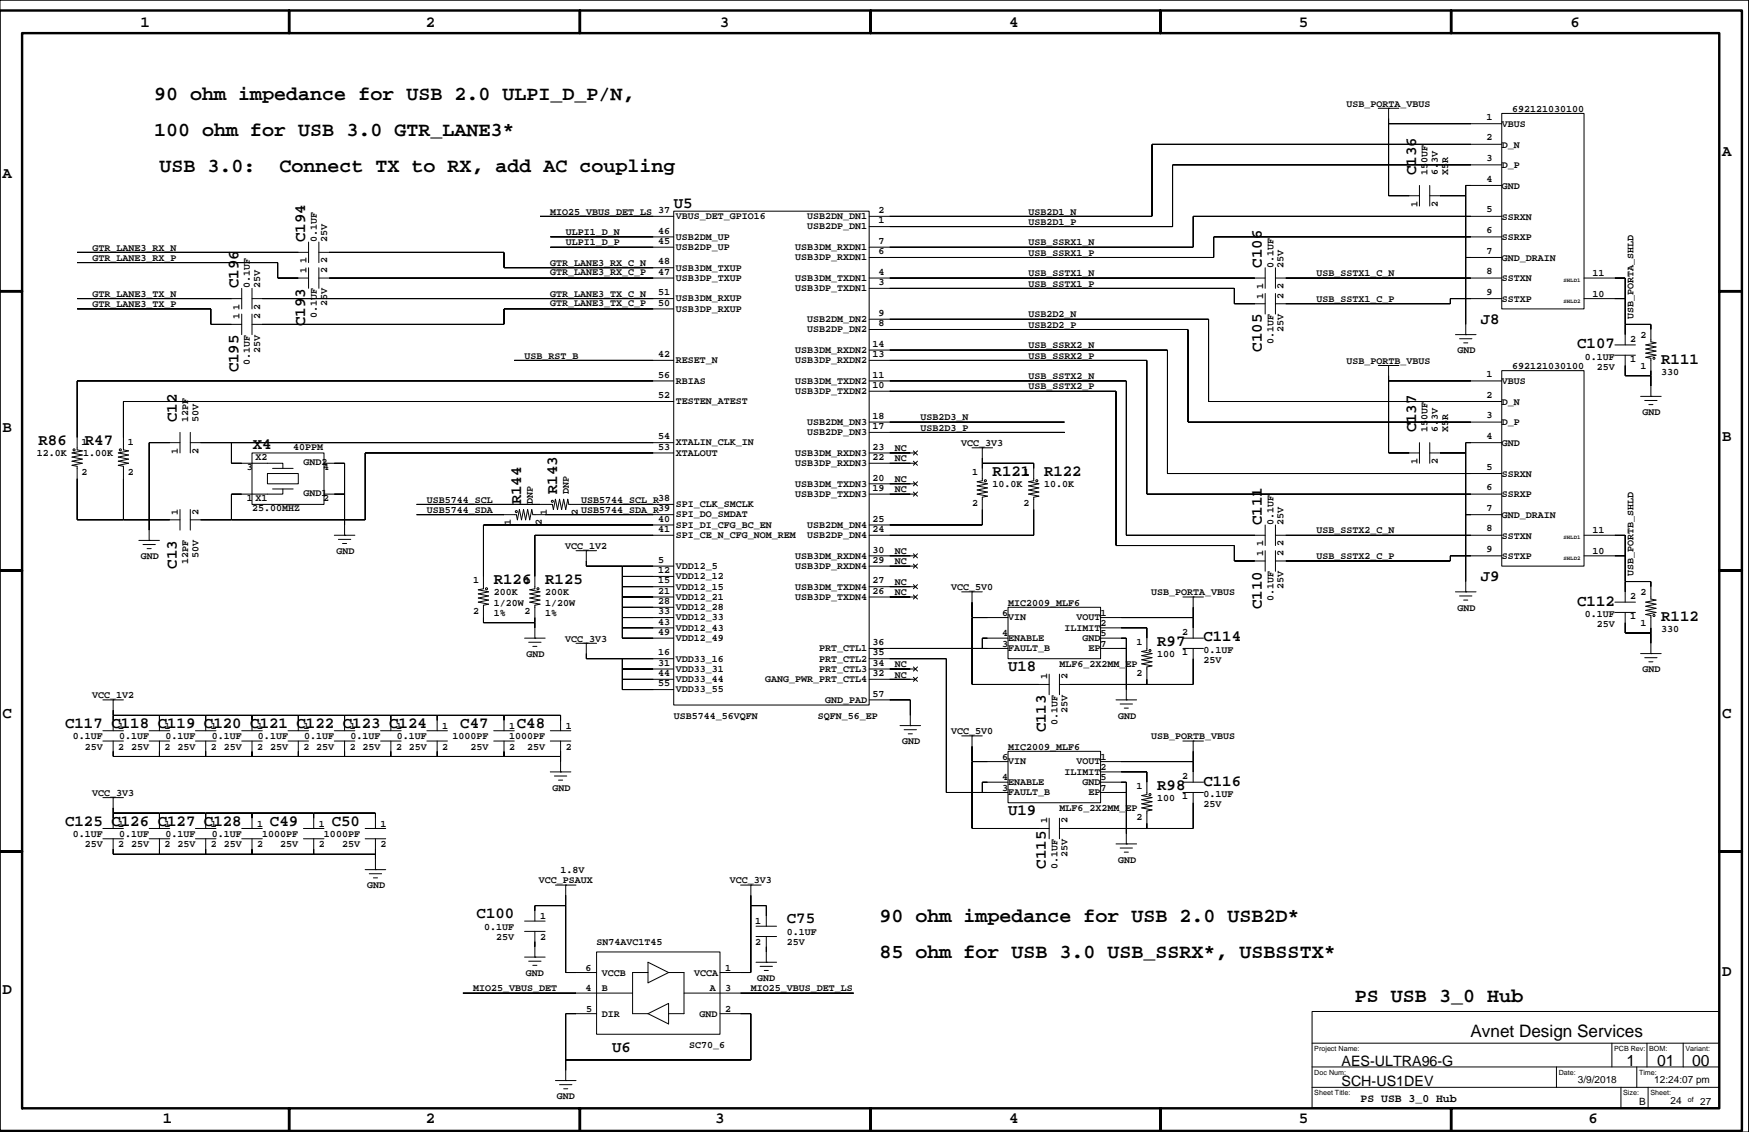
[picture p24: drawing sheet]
<svg xmlns="http://www.w3.org/2000/svg" width="432mm" height="279mm" viewBox="0 0 432 279" stroke-linecap="round" stroke-linejoin="round" font-family="sans-serif">
<defs><g id="words">
<g font-size="4.9">
<text x="38.1" y="24.6">90 ohm impedance for USB 2.0 ULPI_D_P/N,</text>
<text x="38.1" y="33.5">100 ohm for USB 3.0 GTR_LANE3*</text>
<text x="39.4" y="42.4">USB 3.0:</text>
<text x="69" y="42.4">Connect TX to RX, add AC coupling</text>
<text x="217.2" y="227.6">90 ohm impedance for USB 2.0 USB2D*</text>
<text x="217.2" y="236.5">85 ohm for USB 3.0 USB_SSRX*, USBSSTX*</text>
<text x="334.5" y="247.4">PS USB 3_0 Hub</text>
</g>
<text font-size="4.2" x="363" y="255.9">Avnet Design Services</text>
<g font-size="3.9">
<text x="34.7" y="6.7">1</text>
<text x="105.1" y="6.7">2</text>
<text x="177.7" y="6.7">3</text>
<text x="249.2" y="6.7">4</text>
<text x="320.7" y="6.7">5</text>
<text x="387.7" y="6.7">6</text>
<text x="425.1" y="38.5">A</text>
<text x=".6" y="44">A</text>
<text x="349.6" y="43.2" transform="rotate(-90 349.6 43.2)">C136</text>
<text x="166.3" y="51.4">U5</text>
<text x="75.4" y="59.7" transform="rotate(-90 75.4 59.7)">C194</text>
<text x="58.9" y="71.2" transform="rotate(-90 58.9 71.2)">C196</text>
<text x="311.5" y="66.1" transform="rotate(-90 311.5 66.1)">C106</text>
<text x="75.4" y="80.5" transform="rotate(-90 75.4 80.5)">C193</text>
<text x="365.6" y="79.9">J8</text>
<text x="311.5" y="86.8" transform="rotate(-90 311.5 86.8)">C105</text>
<text x="389.4" y="86">C107</text>
<text x="410.1" y="89.8">R111</text>
<text x="58.9" y="91.9" transform="rotate(-90 58.9 91.9)">C195</text>
<text x=".6" y="106.7">B</text>
<text x="43.6" y="104.2" transform="rotate(-90 43.6 104.2)">C12</text>
<text x="349.6" y="106.7" transform="rotate(-90 349.6 106.7)">C137</text>
<text x="9.5" y="109.8">R86</text>
<text x="20.9" y="109.8">R47</text>
<text x="62.4" y="110.7">X4</text>
<text x="425.1" y="108.9">B</text>
<text x="245.1" y="117.5">R121</text>
<text x="257.8" y="117.5">R122</text>
<text x="128.7" y="124.5" transform="rotate(-90 128.7 124.5)">R144</text>
<text x="137.6" y="122" transform="rotate(-90 137.6 122)">R143</text>
<text x="311.5" y="129.6" transform="rotate(-90 311.5 129.6)">C111</text>
<text x="43.6" y="140.4" transform="rotate(-90 43.6 140.4)">C13</text>
<text x="365.6" y="143.4">J9</text>
<text x="121.9" y="144.1">R126</text>
<text x="134.6" y="144.1">R125</text>
<text x="389.4" y="149.5">C112</text>
<text x="311.5" y="150.3" transform="rotate(-90 311.5 150.3)">C110</text>
<text x="410.1" y="153.3">R112</text>
<text x="285.7" y="159.4">R97</text>
<text x="297.1" y="158.3">C114</text>
<text x="248.9" y="165.7">U18</text>
<text x=".6" y="177.1">C</text>
<text x="16.1" y="179.7">C117 C118 C119 C120 C121 C122 C123 C124</text>
<text x="113.6" y="179.7">C47</text>
<text x="127.6" y="179.7">C48</text>
<text x="425.1" y="177.1">C</text>
<text x="258.2" y="180.8" transform="rotate(-90 258.2 180.8)">C113</text>
<text x="285.7" y="194.9">R98</text>
<text x="297.1" y="193.9">C116</text>
<text x="16.1" y="203.8">C125 C126 C127 C128</text>
<text x="66.7" y="203.8">C49</text>
<text x="81.9" y="203.8">C50</text>
<text x="248.9" y="201.3">U19</text>
<text x="258.2" y="214.4" transform="rotate(-90 258.2 214.4)">C115</text>
<text x="117.7" y="226.7">C100</text>
<text x="194.3" y="227.9">C75</text>
<text x=".6" y="245.3">D</text>
<text x="425.1" y="240.9">D</text>
<text x="151.1" y="259.7">U6</text>
<text x="401.6" y="263.2">1</text>
<text x="409.1" y="263.2">01</text>
<text x="417.8" y="263.2">00</text>
<text x="40.2" y="277.2">1</text>
<text x="105.1" y="277.2">2</text>
<text x="176.6" y="277.2">3</text>
<text x="249.2" y="277.2">4</text>
<text x="320.7" y="277.2">5</text>
<text x="392.1" y="277.2">6</text>
</g>
<g font-size="3.5">
<text x="331.2" y="263">AES-ULTRA96-G</text>
<text x="331.2" y="268">SCH-US1DEV</text>
</g>
<text font-size="2.8" x="335.9" y="271.9">PS USB 3_0 Hub</text>
<g font-size="2.5">
<text x="332.5" y="26.3">USB_PORTA_VBUS</text>
<text x="367" y="29.6">1</text>
<text x="373.3" y="27.6">692121030100</text>
<text x="367" y="34.7">2</text>
<text x="370.8" y="31.4">VBUS</text>
<text x="367" y="39.7">3</text>
<text x="370.8" y="36.4">D_N</text>
<text x="370.8" y="41.5">D_P</text>
<text x="352.5" y="43.2" transform="rotate(-90 352.5 43.2)">150UF</text>
<text x="355" y="43.2" transform="rotate(-90 355 43.2)">6.3V</text>
<text x="357.5" y="43.2" transform="rotate(-90 357.5 43.2)">X5R</text>
<text x="367" y="44.8">4</text>
<text x="370.8" y="46.6">GND</text>
<text x="135.9" y="53">MIO25_VBUS_DET_LS 37</text>
<text x="216.9" y="52.6">2</text>
<text x="253.9" y="53">USB2D1_N</text>
<text x="349.9" y="51.1" transform="rotate(-90 349.9 51.1)">1</text>
<text x="355" y="51.1" transform="rotate(-90 355 51.1)">2</text>
<text x="367" y="52.4">5</text>
<text x="78.2" y="59.7" transform="rotate(-90 78.2 59.7)">0.1UF</text>
<text x="80.7" y="59.7" transform="rotate(-90 80.7 59.7)">25V</text>
<text x="139.7" y="58">ULPI1_D_N</text>
<text x="162.5" y="57.7">46</text>
<text x="166.8" y="59.2">USB2DM_UP</text>
<text x="166.8" y="54.1">VBUS_DET_GPIO16</text>
<text x="199.3" y="56.6">USB2DP_DN1</text>
<text x="199.3" y="54.1">USB2DN_DN1</text>
<text x="216.9" y="55.1">1</text>
<text x="253.9" y="55.5">USB2D1_P</text>
<text x="367" y="57.5">6</text>
<text x="370.8" y="54.2">SSRXN</text>
<text x="370.8" y="59.3">SSRXP</text>
<text x="22.9" y="64.4">GTR_LANE3_RX_P</text>
<text x="22.9" y="61.8">GTR_LANE3_RX_N</text>
<text x="75.7" y="65" transform="rotate(-90 75.7 65)">1</text>
<text x="80.7" y="65" transform="rotate(-90 80.7 65)">2</text>
<text x="135.9" y="65.6">GTR_LANE3_RX_C_N</text>
<text x="139.7" y="60.6">ULPI1_D_P</text>
<text x="162.5" y="65.3">48</text>
<text x="162.5" y="60.2">45</text>
<text x="166.8" y="61.7">USB2DP_UP</text>
<text x="196.3" y="64.2">USB3DP_RXDN1</text>
<text x="196.3" y="61.7">USB3DM_RXDN1</text>
<text x="216.9" y="60.2">7</text>
<text x="216.9" y="62.7">6</text>
<text x="253.9" y="60.6">USB_SSRX1_N</text>
<text x="253.9" y="63.1">USB_SSRX1_P</text>
<text x="367" y="62.6">7</text>
<text x="370.8" y="64.4">GND_DRAIN</text>
<text x="61.7" y="71.2" transform="rotate(-90 61.7 71.2)">0.1UF</text>
<text x="64.2" y="71.2" transform="rotate(-90 64.2 71.2)">25V</text>
<text x="75.7" y="67.4" transform="rotate(-90 75.7 67.4)">1</text>
<text x="80.7" y="67.4" transform="rotate(-90 80.7 67.4)">2</text>
<text x="135.9" y="67.8">GTR_LANE3_RX_C_P</text>
<text x="162.5" y="67.8">47</text>
<text x="166.8" y="66.8">USB3DM_TXUP</text>
<text x="166.8" y="69.3">USB3DP_TXUP</text>
<text x="196.3" y="69.3">USB3DM_TXDN1</text>
<text x="196.3" y="71.9">USB3DP_TXDN1</text>
<text x="216.9" y="70.4">3</text>
<text x="216.9" y="67.8">4</text>
<text x="253.9" y="70.7">USB_SSTX1_P</text>
<text x="253.9" y="68.2">USB_SSTX1_N</text>
<text x="311.8" y="71.4" transform="rotate(-90 311.8 71.4)">1</text>
<text x="314.4" y="66.1" transform="rotate(-90 314.4 66.1)">0.1UF</text>
<text x="316.9" y="71.4" transform="rotate(-90 316.9 71.4)">2</text>
<text x="316.9" y="66.1" transform="rotate(-90 316.9 66.1)">25V</text>
<text x="325.1" y="68.2">USB_SSTX1_C_N</text>
<text x="367" y="67.7">8</text>
<text x="370.8" y="69.5">SSTXN</text>
<text x="393.2" y="68.2">11</text>
<text x="22.9" y="75.8">GTR_LANE3_TX_P</text>
<text x="22.9" y="73.3">GTR_LANE3_TX_N</text>
<text x="59.2" y="76.5" transform="rotate(-90 59.2 76.5)">1</text>
<text x="64.2" y="76.5" transform="rotate(-90 64.2 76.5)">2</text>
<text x="80.7" y="75.6" transform="rotate(-90 80.7 75.6)">25V</text>
<text x="135.9" y="73.3">GTR_LANE3_TX_C_N</text>
<text x="135.9" y="75.4">GTR_LANE3_TX_C_P</text>
<text x="162.5" y="75.4">50</text>
<text x="162.5" y="72.9">51</text>
<text x="166.8" y="74.4">USB3DM_RXUP</text>
<text x="166.8" y="76.9">USB3DP_RXUP</text>
<text x="216.9" y="78">9</text>
<text x="311.8" y="73.7" transform="rotate(-90 311.8 73.7)">1</text>
<text x="316.9" y="73.7" transform="rotate(-90 316.9 73.7)">2</text>
<text x="325" y="74.5">USB_SSTX1_C_P</text>
<text x="367" y="72.8">9</text>
<text x="370.8" y="74.5">SSTXP</text>
<text x="393.2" y="73.3">10</text>
<text x="59.2" y="78.8" transform="rotate(-90 59.2 78.8)">1</text>
<text x="64.2" y="78.8" transform="rotate(-90 64.2 78.8)">2</text>
<text x="78.2" y="78.6" transform="rotate(-90 78.2 78.6)">0.1UF</text>
<text x="199.3" y="82">USB2DP_DN2</text>
<text x="199.3" y="79.5">USB2DM_DN2</text>
<text x="216.9" y="80.5">8</text>
<text x="253.9" y="78.3">USB2D2_N</text>
<text x="253.9" y="80.9">USB2D2_P</text>
<text x="316.9" y="82" transform="rotate(-90 316.9 82)">25V</text>
<text x="403.2" y="78.8" transform="rotate(-90 403.2 78.8)">USB_PORTA_SHLD</text>
<text x="405" y="83.4">2</text>
<text x="64.2" y="87" transform="rotate(-90 64.2 87)">25V</text>
<text x="129.5" y="88.5">USB_RST_B</text>
<text x="162.5" y="88.1">42</text>
<text x="166.8" y="89.6">RESET_N</text>
<text x="196.3" y="89.6">USB3DP_RXDN2</text>
<text x="196.3" y="87.1">USB3DM_RXDN2</text>
<text x="215.4" y="85.6">14</text>
<text x="215.4" y="88.1">13</text>
<text x="253.9" y="86">USB_SSRX2_N</text>
<text x="253.9" y="88.5">USB_SSRX2_P</text>
<text x="314.4" y="84.9" transform="rotate(-90 314.4 84.9)">0.1UF</text>
<text x="332.5" y="89.8">USB_PORTB_VBUS</text>
<text x="359.8" y="87.2">GND</text>
<text x="391.3" y="88.8">0.1UF</text>
<text x="402.5" y="84.3">2</text>
<text x="402.5" y="89.4">1</text>
<text x="61.7" y="90" transform="rotate(-90 61.7 90)">0.1UF</text>
<text x="162.5" y="93.2">56</text>
<text x="166.8" y="94.7">RBIAS</text>
<text x="196.3" y="94.7">USB3DM_TXDN2</text>
<text x="215.4" y="93.2">11</text>
<text x="215.4" y="95.8">10</text>
<text x="253.9" y="93.6">USB_SSTX2_N</text>
<text x="367" y="93.1">1</text>
<text x="370.8" y="94.9">VBUS</text>
<text x="373.3" y="91">692121030100</text>
<text x="394.2" y="91.3">25V</text>
<text x="405" y="91">1</text>
<text x="410.1" y="92.6">330</text>
<text x="162.5" y="98.3">52</text>
<text x="166.8" y="99.8">TESTEN_ATEST</text>
<text x="196.3" y="97.3">USB3DP_TXDN2</text>
<text x="253.9" y="96.1">USB_SSTX2_P</text>
<text x="367" y="98.2">2</text>
<text x="370.8" y="99.9">D_N</text>
<text x="46.5" y="104.2" transform="rotate(-90 46.5 104.2)">12PF</text>
<text x="49" y="104.2" transform="rotate(-90 49 104.2)">50V</text>
<text x="199.3" y="107.4">USB2DP_DN3</text>
<text x="199.3" y="104.9">USB2DM_DN3</text>
<text x="215.4" y="103.4">18</text>
<text x="215.4" y="105.9">17</text>
<text x="227.3" y="103.7">USB2D3_N</text>
<text x="227.3" y="106.3">USB2D3_P</text>
<text x="352.5" y="106.7" transform="rotate(-90 352.5 106.7)">150UF</text>
<text x="355" y="106.7" transform="rotate(-90 355 106.7)">6.3V</text>
<text x="357.5" y="106.7" transform="rotate(-90 357.5 106.7)">X5R</text>
<text x="367" y="103.2">3</text>
<text x="370.8" y="105">D_P</text>
<text x="405.5" y="102.5">GND</text>
<text x="9.1" y="112.6">12.0K</text>
<text x="20.1" y="109.7">1</text>
<text x="20.5" y="112.6">1.00K</text>
<text x="31.5" y="109.7">1</text>
<text x="43.9" y="112" transform="rotate(-90 43.9 112)">1</text>
<text x="49" y="112" transform="rotate(-90 49 112)">2</text>
<text x="63.1" y="113.5">X2</text>
<text x="72.4" y="111">40PPM</text>
<text x="162.5" y="111">53</text>
<text x="162.5" y="108.4">54</text>
<text x="166.8" y="110">XTALIN_CLK_IN</text>
<text x="166.8" y="112.5">XTALOUT</text>
<text x="196.3" y="112.5">USB3DM_RXDN3</text>
<text x="215.4" y="111">23</text>
<text x="215.4" y="113.5">22</text>
<text x="220.9" y="111.4">NC</text>
<text x="220.9" y="113.9">NC</text>
<text x="237.3" y="110.1">VCC_3V3</text>
<text x="367" y="108.3">4</text>
<text x="370.8" y="110.1">GND</text>
<text x="20.1" y="117.3">2</text>
<text x="31.5" y="117.3">2</text>
<text x="60.9" y="116.1">3</text>
<text x="74.9" y="114.8">GND2</text>
<text x="79.8" y="116.1">4</text>
<text x="196.3" y="115">USB3DP_RXDN3</text>
<text x="215.4" y="118.6">20</text>
<text x="220.9" y="119">NC</text>
<text x="240" y="117.3">1</text>
<text x="252.7" y="117.3">1</text>
<text x="349.9" y="114.5" transform="rotate(-90 349.9 114.5)">1</text>
<text x="355" y="114.5" transform="rotate(-90 355 114.5)">2</text>
<text x="367" y="115.9">5</text>
<text x="370.8" y="117.7">SSRXN</text>
<text x="60.9" y="123.7">1</text>
<text x="63.1" y="123.7">X1</text>
<text x="74.9" y="122.4">GND1</text>
<text x="79.8" y="123.7">2</text>
<text x="105.4" y="124.1">USB5744_SCL</text>
<text x="131.5" y="124.5" transform="rotate(-90 131.5 124.5)">DNP</text>
<text x="140.4" y="122" transform="rotate(-90 140.4 122)">DNP</text>
<text x="143.5" y="124.1">USB5744_SCL_R38</text>
<text x="166.8" y="125.2">SPI_CLK_SMCLK</text>
<text x="196.3" y="122.6">USB3DP_TXDN3</text>
<text x="196.3" y="120.1">USB3DM_TXDN3</text>
<text x="215.4" y="121.1">19</text>
<text x="220.9" y="121.5">NC</text>
<text x="240" y="125">2</text>
<text x="245.1" y="120.2">10.0K</text>
<text x="252.7" y="125">2</text>
<text x="257.8" y="120.2">10.0K</text>
<text x="367" y="121">6</text>
<text x="370.8" y="122.8">SSRXP</text>
<text x="43.9" y="127" transform="rotate(-90 43.9 127)">1</text>
<text x="49" y="127" transform="rotate(-90 49 127)">2</text>
<text x="62.2" y="126.2">25.00MHZ</text>
<text x="105.4" y="126.6">USB5744_SDA</text>
<text x="126.1" y="129.6" transform="rotate(-90 126.1 129.6)">1</text>
<text x="133.8" y="129.6" transform="rotate(-90 133.8 129.6)">2</text>
<text x="135" y="127" transform="rotate(-90 135 127)">1</text>
<text x="142.6" y="127" transform="rotate(-90 142.6 127)">2</text>
<text x="143.5" y="126.6">USB5744_SDA_R39</text>
<text x="162.5" y="128.8">40</text>
<text x="162.5" y="131.3">41</text>
<text x="166.8" y="130.3">SPI_DI_CFG_BC_EN</text>
<text x="166.8" y="127.7">SPI_DO_SMDAT</text>
<text x="199.3" y="130.3">USB2DM_DN4</text>
<text x="215.4" y="128.8">25</text>
<text x="215.4" y="131.3">24</text>
<text x="314.4" y="129.6" transform="rotate(-90 314.4 129.6)">0.1UF</text>
<text x="316.9" y="129.6" transform="rotate(-90 316.9 129.6)">25V</text>
<text x="325.1" y="131.7">USB_SSTX2_C_N</text>
<text x="367" y="131.2">8</text>
<text x="367" y="126.1">7</text>
<text x="370.8" y="127.9">GND_DRAIN</text>
<text x="393.2" y="131.7">11</text>
<text x="49" y="137.8" transform="rotate(-90 49 137.8)">50V</text>
<text x="83" y="136.8">GND</text>
<text x="139.6" y="135.5">VCC_1V2</text>
<text x="166.8" y="132.8">SPI_CE_N_CFG_NOM_REM</text>
<text x="196.3" y="137.9">USB3DM_RXDN4</text>
<text x="199.3" y="132.8">USB2DP_DN4</text>
<text x="215.4" y="136.4">30</text>
<text x="220.9" y="136.8">NC</text>
<text x="311.8" y="137.2" transform="rotate(-90 311.8 137.2)">1</text>
<text x="311.8" y="134.9" transform="rotate(-90 311.8 134.9)">1</text>
<text x="316.9" y="137.2" transform="rotate(-90 316.9 137.2)">2</text>
<text x="316.9" y="134.9" transform="rotate(-90 316.9 134.9)">2</text>
<text x="367" y="136.2">9</text>
<text x="370.8" y="132.9">SSTXN</text>
<text x="393.2" y="136.8">10</text>
<text x="34.8" y="138">GND</text>
<text x="46.5" y="139.3" transform="rotate(-90 46.5 139.3)">12PF</text>
<text x="116.8" y="144">1</text>
<text x="129.5" y="144">1</text>
<text x="162.5" y="141.5">12</text>
<text x="162.5" y="138.9">5</text>
<text x="162.5" y="144">15</text>
<text x="166.8" y="140.4">VDD12_5</text>
<text x="166.8" y="143">VDD12_12</text>
<text x="196.3" y="140.4">USB3DP_RXDN4</text>
<text x="215.4" y="138.9">29</text>
<text x="215.4" y="144">27</text>
<text x="220.9" y="139.3">NC</text>
<text x="325" y="138">USB_SSTX2_C_P</text>
<text x="370.8" y="138">SSTXP</text>
<text x="403.2" y="142.3" transform="rotate(-90 403.2 142.3)">USB_PORTB_SHLD</text>
<text x="121.9" y="149.4">1/20W</text>
<text x="121.9" y="146.9">200K</text>
<text x="134.6" y="146.9">200K</text>
<text x="134.6" y="149.4">1/20W</text>
<text x="162.5" y="149.1">28</text>
<text x="162.5" y="146.5">21</text>
<text x="166.8" y="145.5">VDD12_15</text>
<text x="166.8" y="148">VDD12_21</text>
<text x="196.3" y="148">USB3DP_TXDN4</text>
<text x="196.3" y="145.5">USB3DM_TXDN4</text>
<text x="215.4" y="146.5">26</text>
<text x="220.9" y="144.4">NC</text>
<text x="220.9" y="146.9">NC</text>
<text x="234.8" y="145.6">VCC_5V0</text>
<text x="248.9" y="149.4">MIC2009_MLF6</text>
<text x="284.2" y="146.9">USB_PORTA_VBUS</text>
<text x="314.4" y="148.4" transform="rotate(-90 314.4 148.4)">0.1UF</text>
<text x="316.9" y="145.4" transform="rotate(-90 316.9 145.4)">25V</text>
<text x="402.5" y="147.8">2</text>
<text x="405" y="146.9">2</text>
<text x="116.8" y="151.6">2</text>
<text x="121.9" y="152">1%</text>
<text x="129.5" y="151.6">2</text>
<text x="134.6" y="152">1%</text>
<text x="162.5" y="154.2">43</text>
<text x="162.5" y="151.6">33</text>
<text x="166.8" y="150.6">VDD12_28</text>
<text x="166.8" y="153.1">VDD12_33</text>
<text x="166.8" y="155.7">VDD12_43</text>
<text x="247.4" y="152">6</text>
<text x="248.9" y="153.1">VIN</text>
<text x="262.8" y="155.7">ILIMIT</text>
<text x="265.8" y="153.1">VOUT</text>
<text x="271.7" y="154.5">2</text>
<text x="271.7" y="152">1</text>
<text x="359.8" y="150.7">GND</text>
<text x="391.3" y="152.3">0.1UF</text>
<text x="394.2" y="154.8">25V</text>
<text x="402.5" y="152.9">1</text>
<text x="405" y="154.5">1</text>
<text x="139.6" y="158.3">VCC_3V3</text>
<text x="162.5" y="161.8">16</text>
<text x="162.5" y="156.7">49</text>
<text x="166.8" y="158.2">VDD12_49</text>
<text x="202.2" y="160.7">PRT_CTL1</text>
<text x="215.4" y="159.2">36</text>
<text x="215.4" y="161.8">35</text>
<text x="247.4" y="157.1">4</text>
<text x="247.4" y="159.6">3</text>
<text x="248.9" y="160.7">FAULT_B</text>
<text x="248.9" y="158.2">ENABLE</text>
<text x="267.3" y="158.2">GND</text>
<text x="268.8" y="160.7">EP</text>
<text x="271.7" y="159.6">7</text>
<text x="271.7" y="157.1">5</text>
<text x="280.6" y="159.2">1</text>
<text x="291.8" y="156.7">2</text>
<text x="291.8" y="161.8">1</text>
<text x="297.1" y="161.1">0.1UF</text>
<text x="410.1" y="156.1">330</text>
<text x="130" y="162.1">GND</text>
<text x="162.5" y="166.9">44</text>
<text x="162.5" y="164.3">31</text>
<text x="166.8" y="163.3">VDD33_16</text>
<text x="166.8" y="165.8">VDD33_31</text>
<text x="202.2" y="165.8">PRT_CTL3</text>
<text x="202.2" y="163.3">PRT_CTL2</text>
<text x="215.4" y="164.3">34</text>
<text x="215.4" y="166.9">32</text>
<text x="220.9" y="164.7">NC</text>
<text x="220.9" y="167.2">NC</text>
<text x="258.5" y="167.7" transform="rotate(-90 258.5 167.7)">1</text>
<text x="261.6" y="164.7">MLF6_2X2MM_EP</text>
<text x="263.6" y="167.7" transform="rotate(-90 263.6 167.7)">2</text>
<text x="280.6" y="166.9">2</text>
<text x="285.7" y="162.1">100</text>
<text x="297.1" y="163.6">25V</text>
<text x="405.5" y="166">GND</text>
<text x="22.7" y="172.3">VCC_1V2</text>
<text x="162.5" y="169.4">55</text>
<text x="166.8" y="168.4">VDD33_44</text>
<text x="166.8" y="170.9">VDD33_55</text>
<text x="188.9" y="168.4">GANG_PWR_PRT_CTL4</text>
<text x="203.7" y="173.4">GND_PAD</text>
<text x="215.4" y="171.9">57</text>
<text x="29.2" y="179.9">1</text>
<text x="40.6" y="179.9">1</text>
<text x="52.1" y="179.9">1</text>
<text x="63.5" y="179.9">1</text>
<text x="74.9" y="179.9">1</text>
<text x="86.3" y="179.9">1</text>
<text x="97.8" y="179.9">1</text>
<text x="109.2" y="179.9">1</text>
<text x="125.7" y="179.9">1</text>
<text x="139.7" y="179.9">1</text>
<text x="166.3" y="177.4">USB5744_56VQFN</text>
<text x="201.9" y="177.4">SQFN_56_EP</text>
<text x="261" y="178.9" transform="rotate(-90 261 178.9)">0.1UF</text>
<text x="263.6" y="175.9" transform="rotate(-90 263.6 175.9)">25V</text>
<text x="276" y="177.4">GND</text>
<text x="18" y="182.5">0.1UF</text>
<text x="20.9" y="185">25V</text>
<text x="29.2" y="185">2</text>
<text x="29.4" y="182.5">0.1UF</text>
<text x="32.4" y="185">25V</text>
<text x="40.6" y="185">2</text>
<text x="40.8" y="182.5">0.1UF</text>
<text x="43.8" y="185">25V</text>
<text x="52.1" y="185">2</text>
<text x="52.3" y="182.5">0.1UF</text>
<text x="55.2" y="185">25V</text>
<text x="63.5" y="185">2</text>
<text x="63.7" y="182.5">0.1UF</text>
<text x="66.7" y="185">25V</text>
<text x="74.9" y="185">2</text>
<text x="75.1" y="182.5">0.1UF</text>
<text x="78.1" y="185">25V</text>
<text x="86.3" y="185">2</text>
<text x="86.6" y="182.5">0.1UF</text>
<text x="89.5" y="185">25V</text>
<text x="97.8" y="185">2</text>
<text x="98" y="182.5">0.1UF</text>
<text x="100.9" y="185">25V</text>
<text x="109.2" y="185">2</text>
<text x="111.7" y="182.5">1000PF</text>
<text x="116.2" y="185">25V</text>
<text x="125.7" y="182.5">1000PF</text>
<text x="125.7" y="185">2</text>
<text x="130.1" y="185">25V</text>
<text x="139.7" y="185">2</text>
<text x="222.7" y="183.7">GND</text>
<text x="234.8" y="181.2">VCC_5V0</text>
<text x="248.9" y="185">MIC2009_MLF6</text>
<text x="284.2" y="182.5">USB_PORTB_VBUS</text>
<text x="247.4" y="187.5">6</text>
<text x="248.9" y="188.7">VIN</text>
<text x="262.8" y="191.2">ILIMIT</text>
<text x="265.8" y="188.7">VOUT</text>
<text x="271.7" y="190.1">2</text>
<text x="271.7" y="187.5">1</text>
<text x="22.7" y="196.4">VCC_3V3</text>
<text x="136.4" y="195.2">GND</text>
<text x="247.4" y="192.6">4</text>
<text x="247.4" y="195.2">3</text>
<text x="248.9" y="196.3">FAULT_B</text>
<text x="248.9" y="193.8">ENABLE</text>
<text x="267.3" y="193.8">GND</text>
<text x="268.8" y="196.3">EP</text>
<text x="271.7" y="195.2">7</text>
<text x="271.7" y="192.6">5</text>
<text x="280.6" y="194.8">1</text>
<text x="285.7" y="197.7">100</text>
<text x="291.8" y="192.2">2</text>
<text x="291.8" y="197.3">1</text>
<text x="297.1" y="196.7">0.1UF</text>
<text x="258.5" y="203.2" transform="rotate(-90 258.5 203.2)">1</text>
<text x="261.6" y="200.2">MLF6_2X2MM_EP</text>
<text x="263.6" y="203.2" transform="rotate(-90 263.6 203.2)">2</text>
<text x="280.6" y="202.4">2</text>
<text x="297.1" y="199.2">25V</text>
<text x="18" y="206.6">0.1UF</text>
<text x="20.9" y="209.1">25V</text>
<text x="29.2" y="209.1">2</text>
<text x="29.2" y="204">1</text>
<text x="29.4" y="206.6">0.1UF</text>
<text x="32.4" y="209.1">25V</text>
<text x="40.6" y="209.1">2</text>
<text x="40.6" y="204">1</text>
<text x="40.8" y="206.6">0.1UF</text>
<text x="43.8" y="209.1">25V</text>
<text x="52.1" y="209.1">2</text>
<text x="52.1" y="204">1</text>
<text x="52.3" y="206.6">0.1UF</text>
<text x="55.2" y="209.1">25V</text>
<text x="63.5" y="209.1">2</text>
<text x="63.5" y="204">1</text>
<text x="64.8" y="206.6">1000PF</text>
<text x="69.2" y="209.1">25V</text>
<text x="78.7" y="209.1">2</text>
<text x="78.7" y="204">1</text>
<text x="80" y="206.6">1000PF</text>
<text x="84.4" y="209.1">25V</text>
<text x="94" y="209.1">2</text>
<text x="94" y="204">1</text>
<text x="138.4" y="215.5">1.8V</text>
<text x="261" y="214.4" transform="rotate(-90 261 214.4)">0.1UF</text>
<text x="263.6" y="211.5" transform="rotate(-90 263.6 211.5)">25V</text>
<text x="276" y="212.9">GND</text>
<text x="90.7" y="219.3">GND</text>
<text x="133" y="218">VCC_PSAUX</text>
<text x="180.2" y="218">VCC_3V3</text>
<text x="133.3" y="226.9">1</text>
<text x="119.6" y="229.4">0.1UF</text>
<text x="122.5" y="232">25V</text>
<text x="133.3" y="232">2</text>
<text x="147.3" y="233.3">SN74AVC1T45</text>
<text x="186.4" y="228.2">1</text>
<text x="186.4" y="233.3">2</text>
<text x="194.3" y="230.7">0.1UF</text>
<text x="194.3" y="233.3">25V</text>
<text x="144.5" y="239.6">6</text>
<text x="179" y="239.6">1</text>
<text x="116.8" y="244.7">MIO25_VBUS_DET</text>
<text x="129.8" y="240.9">GND</text>
<text x="144.5" y="244.7">4</text>
<text x="148.6" y="240.9">VCCB</text>
<text x="148.6" y="244.7">B</text>
<text x="171.4" y="240.9">VCCA</text>
<text x="175.2" y="244.7">A</text>
<text x="179" y="244.7">3</text>
<text x="185.4" y="244.7">MIO25_VBUS_DET_LS</text>
<text x="187" y="242.1">GND</text>
<text x="144.7" y="249.8">5</text>
<text x="148.6" y="251">DIR</text>
<text x="172.7" y="251">GND</text>
<text x="179" y="249.8">2</text>
<text x="170.1" y="258.6">SC70_6</text>
<text x="389.6" y="267.4">3/9/2018</text>
<text x="408.4" y="267.4">12:24:07 pm</text>
<text x="137.4" y="271.3">GND</text>
<text x="404.7" y="272.7">B</text>
<text x="412.4" y="272.5">24</text>
<text x="419.7" y="272.7">27</text>
</g>
<g font-size="1.8">
<text x="324.5" y="259.4">Project Name:</text>
<text x="398.5" y="259.4">PCB Rev:</text>
<text x="407.2" y="259.4">BOM:</text>
<text x="416.1" y="259.4">Variant:</text>
<text x="324.5" y="265.3">Doc Num:</text>
<text x="384.8" y="265.3">Date:</text>
<text x="404.7" y="265.3">Time:</text>
<text x="324.5" y="270.3">Sheet Title:</text>
<text x="400.7" y="270.3">Size:</text>
<text x="407.4" y="270.3">Sheet:</text>
<text x="416.7" y="272">of</text>
</g>
<g font-size="1.4">
<text x="386" y="69.6">SHLD1</text>
<text x="386" y="74.7">SHLD2</text>
<text x="386" y="133.1">SHLD1</text>
<text x="386" y="138.2">SHLD2</text>
</g>
</g></defs>
<g fill="none" stroke="#000" stroke-width=".25">
<path d="M0 .1h431.7v279.3h-431.7zM340.3 26.7h5.1M342.8 26.7h.1M342.8 26.7v2.6M363.1 35.6h7.7M363.1 30.5h7.7M370.8 28h20.3v48.2h-20.3zM76.2 59.7v5.1M78.7 59.7v5.1M161.3 58.5h5M161.3 53.4h5M166.3 52.1h48.3v121.9h-48.3z"/>
<path d="M214.6 53.4h5.1M214.6 55.9h5.1M347.9 48.3h2.5M350.4 45.8v5.1M353 48.3h2.5M353 45.8v5.1M363.1 58.5h7.7M363.1 53.4h7.7M363.1 40.7h7.7M363.1 45.8h7.7M57.1 73.7h2.6M59.7 71.2v5"/>
<path d="M59.7 77.5v5.1M62.2 73.7h2.6M62.2 71.2v5M62.2 77.5v5.1M73.6 68.6h2.6M73.6 62.3h2.6M76.2 66.1v5.1M78.7 68.6h2.6M78.7 66.1v5.1M78.7 62.3h2.6M161.3 61h5M161.3 73.7h5"/>
<path d="M161.3 66.1h5M161.3 76.2h5M161.3 68.6h5M214.6 61h5.1M214.6 68.6h5.1M214.6 71.2h5.1M214.6 63.5h5.1M214.6 78.8h5.1M309.8 68.6h2.5M309.8 75h2.5M312.3 66.1v5.1M312.3 72.4v5.1"/>
<path d="M314.9 68.6h2.5M314.9 75h2.5M314.9 66.1v5.1M314.9 72.4v5.1M363.1 73.7h7.7M363.1 68.6h7.7M363.1 63.5h7.7M391.1 73.7h7.6M391.1 68.6h7.6M57.1 80.1h2.6M62.2 80.1h2.6M161.3 99.1h5"/>
<path d="M161.3 94h5M161.3 88.9h5M214.6 94h5.1M214.6 88.9h5.1M214.6 81.3h5.1M214.6 96.6h5.1M214.6 86.4h5.1M340.3 90.2h5.1M342.8 90.2h.1M342.8 90.2v2.6M359.3 82.6h5.1M360.3 83.6h3.1"/>
<path d="M361.4 84.6h1M361.9 82.6h.1M361.9 80.1v2.5M363.1 99.1h7.7M363.1 94h7.7M370.8 91.5h20.3v48.2h-20.3zM398.7 85.1h5.1M398.7 87.7h5.1M401.2 82.6v2.5M401.2 87.7v2.5M405 97.8h5.1M406.1 98.8h3"/>
<path d="M407.1 99.9h1M407.6 97.8h.1M407.6 81.3v3.1l1.2 .2-2.5 .5 2.5 .5-2.5 .6 2.5 .5-2.5 .5 2.5 .5-2.5 .5 1.3 .2v3.1M407.6 95.3v2.5M19 108v3l1.3 .3-2.5 .5 2.5 .5-2.5 .5 2.5 .5-2.5 .5 2.5 .5-2.5 .5 1.2 .3v3M30.5 108v3l1.2 .3-2.5 .5 2.5 .5-2.5 .5 2.5 .5-2.5 .5 2.5 .5-2.5 .5 1.3 .3v3M41.9 109.3h2.5M44.4 106.7v5.1M47 109.3h2.5M47 106.7v5.1M59.7 114.3h10.1v1.3M62.2 111.8h17.8v12.7h-17.8z"/>
<path d="M66 116.9h7.6v2.5h-7.6zM67.3 115.6h5.1M80 114.3h2.5M161.3 109.3h5M161.3 111.8h5M214.6 111.8h5.1M214.6 106.7h5.1M214.6 104.2h5.1M214.6 119.4h5.1M214.6 114.3h5.1M224.7 111.8h1.3M224.7 119.4h1.3"/>
<path d="M224.7 114.3h1.3M225.5 118.9l1 1M225.5 111.3l1 1M225.5 113.8l1 1M226.5 118.9l-1 1M226.5 111.3l-1 1M226.5 113.8l-1 1M240 110.5h5.1M242.5 110.5h.1M242.5 115.6v3.1l-1.3 .2 2.6 .5-2.6 .5 2.6 .5-2.6 .5 2.6 .5-2.6 .6 2.6 .5-1.3 .2v3.1M242.5 110.5v2.6M255.2 115.6v3.1l-1.3 .2 2.6 .5-2.6 .5 2.6 .5-2.6 .5 2.6 .5-2.6 .6 2.6 .5-1.3 .2v3.1"/>
<path d="M347.9 111.8h2.5M350.4 109.3v5M353 111.8h2.5M353 109.3v5M363.1 109.3h7.7M363.1 104.2h7.7M363.1 116.9h7.7M34.3 133.4h5.1M35.3 134.4h3M36.3 135.4h1M36.8 133.4h.1M36.8 130.8v2.6"/>
<path d="M41.9 128.3h2.5M44.4 125.8v5M47 125.8v5M47 128.3h2.5M67.3 120.7h5.1M69.8 120.7v1.3h-10.1M80 122h2.5M82.5 132.1h5.1M83.5 133.1h3.1M84.6 134.1h1M85.1 132.1h.1M85.1 129.6v2.5"/>
<path d="M124.4 127h3.1l.2 1.3 .5-2.5 .5 2.5 .6-2.5 .5 2.5 .5-2.5 .5 2.5 .5-2.5 .2 1.2h3.1M133.3 124.5h3.1l.2 1.3 .5-2.6 .5 2.6 .5-2.6 .6 2.6 .5-2.6 .5 2.6 .5-2.6 .2 1.3h3.1M142.2 135.9h5.1M144.7 135.9h.1M144.7 135.9v2.6M161.3 132.1h5M161.3 124.5h5M161.3 129.6h5M161.3 127h5M161.3 139.7h5M214.6 132.1h5.1M214.6 129.6h5.1"/>
<path d="M214.6 139.7h5.1M214.6 122h5.1M214.6 137.2h5.1M224.7 139.7h1.3M224.7 122h1.3M224.7 137.2h1.3M225.5 136.7l1 1M225.5 139.2l1 1M225.5 121.4l1 1.1M226.5 136.7l-1 1M226.5 139.2l-1 1M226.5 121.4l-1 1.1"/>
<path d="M309.8 132.1h2.5M309.8 138.5h2.5M312.3 129.6v5.1M312.3 135.9v5.1M314.9 132.1h2.5M314.9 129.6v5.1M314.9 135.9v5.1M314.9 138.5h2.5M363.1 132.1h7.7M363.1 127h7.7M363.1 122h7.7M363.1 137.2h7.7"/>
<path d="M391.1 132.1h7.6M391.1 137.2h7.6M119.4 142.3v3l-1.3 .3 2.5 .5-2.5 .5 2.5 .5-2.5 .5 2.5 .5-2.5 .5 2.5 .5-1.2 .3v3M129.5 157.5h5.1M130.5 158.5h3.1M131.5 159.5h1.1M132.1 157.5h.1M132.1 142.3v3l-1.3 .3 2.5 .5-2.5 .5 2.5 .5-2.5 .5 2.5 .5-2.5 .5 2.5 .5-1.2 .3v3M132.1 155v2.5M142.2 158.8h5.1M144.7 158.8h.1M144.7 158.8v2.5"/>
<path d="M161.3 144.8h5M161.3 147.3h5M161.3 149.9h5M161.3 152.4h5M161.3 155h5M161.3 157.5h5M161.3 142.3h5M214.6 144.8h5.1M214.6 147.3h5.1M224.7 144.8h1.3M224.7 147.3h1.3M225.5 144.3l1 1"/>
<path d="M225.5 146.8l1 1.1M226.5 144.3l-1 1M226.5 146.8l-1 1.1M237.4 146.1h5.1M240 146.1h.1M240 146.1v2.5M243.8 152.4h5.1M243.8 157.5h5.1M248.9 149.9h22.8v12.7h-22.8zM271.7 152.4h5.1M271.7 155h5.1M271.7 157.5h5.1"/>
<path d="M283.1 157.5v3.1l-1.2 .2 2.5 .5-2.5 .5 2.5 .5-2.5 .5 2.5 .5-2.5 .6 2.5 .5-1.3 .2v3.1M292 147.3h5.1M292 157.5h5.1M294.6 147.3h.1M294.6 147.3v2.6M294.6 155v2.5M359.3 146.1h5.1M360.3 147.1h3.1M361.4 148.1h1M361.9 146.1h.1M361.9 143.5v2.6M398.7 148.6h5.1"/>
<path d="M398.7 151.2h5.1M401.2 146.1v2.5M401.2 151.2v2.5M407.6 144.8v3.1l1.2 .2-2.5 .5 2.5 .5-2.5 .5 2.5 .5-2.5 .6 2.5 .5-2.5 .5 1.3 .2v3.1M407.6 158.8v2.5M25.4 172.7h5.1M27.9 172.7h.1M27.9 172.7v2.6M27.9 177.8v2.6M39.4 177.8v2.6M50.8 177.8v2.6M62.2 177.8v2.6"/>
<path d="M73.6 177.8v2.6M85.1 177.8v2.6M96.5 177.8v2.6M107.9 177.8v2.6M124.4 177.8v2.6M138.4 177.8v2.6M161.3 162.6h5M161.3 165.1h5M161.3 167.7h5M161.3 170.2h5M214.6 172.7h5.1M214.6 162.6h5.1"/>
<path d="M214.6 165.1h5.1M214.6 167.7h5.1M214.6 160h5.1M222.2 179.1h5.1M224.7 179.1h.1M224.7 176.6v2.5M224.7 165.1h1.3M224.7 167.7h1.3M225.5 164.6l1 1M225.5 167.2l1 1M226.5 164.6l-1 1M226.5 167.2l-1 1"/>
<path d="M243.8 160h5.1M256.5 168.9h2.5M259 166.4v5.1M261.6 168.9h2.5M261.6 166.4v5.1M271.7 160h5.1M275.5 172.7h5.1M276.5 173.8h3.1M277.6 174.8h1M278.1 172.7h.1M278.1 170.2v2.5M292 160h5.1"/>
<path d="M294.6 160v2.6M405 161.3h5.1M406.1 162.3h3M407.1 163.3h1M407.6 161.3h.1M25.4 182.9h5.1M25.4 180.4h5.1M25.4 196.9h5.1M27.9 196.9h.1M27.9 182.9v2.5M27.9 196.9v2.5M36.8 182.9h5.1"/>
<path d="M36.8 180.4h5.1M39.4 182.9v2.5M48.2 182.9h5.1M48.2 180.4h5.1M50.8 182.9v2.5M59.7 182.9h5.1M59.7 180.4h5.1M62.2 182.9v2.5M71.1 182.9h5.1M71.1 180.4h5.1M73.6 182.9v2.5M82.5 182.9h5.1"/>
<path d="M82.5 180.4h5.1M85.1 182.9v2.5M94 182.9h5M94 180.4h5M96.5 182.9v2.5M105.4 182.9h5.1M105.4 180.4h5.1M107.9 182.9v2.5M121.9 182.9h5.1M121.9 180.4h5.1M124.4 182.9v2.5M135.9 182.9h5"/>
<path d="M135.9 180.4h5M135.9 190.5h5M136.9 191.5h3M137.9 192.6h1M138.4 190.5h.1M138.4 182.9v2.5M138.4 188v2.5M223.2 180.1h3.1M224.2 181.1h1M237.4 181.6h5.1M240 181.6h.1M240 181.6v2.6"/>
<path d="M243.8 188h5.1M243.8 193.1h5.1M243.8 195.6h5.1M248.9 185.4h22.8v12.7h-22.8zM271.7 190.5h5.1M271.7 188h5.1M271.7 193.1h5.1M271.7 195.6h5.1M283.1 193.1v3l-1.2 .3 2.5 .5-2.5 .5 2.5 .5-2.5 .5 2.5 .5-2.5 .5 2.5 .5-1.3 .3v3M292 182.9h5.1M292 193.1h5.1M292 195.6h5.1"/>
<path d="M294.6 182.9h.1M294.6 182.9v2.5M294.6 190.5v2.6M294.6 195.6v2.5M25.4 207h5.1M25.4 204.5h5.1M27.9 201.9v2.6M27.9 207v2.6M36.8 207h5.1M36.8 204.5h5.1M39.4 201.9v2.6M39.4 207v2.6"/>
<path d="M48.2 207h5.1M48.2 204.5h5.1M50.8 201.9v2.6M50.8 207v2.6M59.7 207h5.1M59.7 204.5h5.1M62.2 201.9v2.6M62.2 207v2.6M74.9 207h5.1M74.9 204.5h5.1M77.5 201.9v2.6M77.5 207v2.6"/>
<path d="M90.1 207h5.1M90.1 204.5h5.1M90.1 214.6h5.1M91.2 215.7h3M92.2 216.7h1M92.7 214.6h.1M92.7 201.9v2.6M92.7 207v2.6M92.7 212.1v2.5M137.1 218.5h5.1M139.7 218.5h.1M139.7 218.5v2.5"/>
<path d="M182.8 218.5h5.1M185.4 218.5h.1M185.4 218.5v2.5M256.5 204.5h2.5M259 201.9v5.1M261.6 204.5h2.5M261.6 201.9v5.1M275.5 208.3h5.1M276.5 209.3h3.1M277.6 210.3h1M278.1 208.3h.1M278.1 205.8v2.5"/>
<path d="M129.5 236.2h5.1M129.5 229.9h5.1M129.5 227.3h5.1M130.5 237.2h3.1M131.5 238.3h1.1M132.1 236.2h.1M132.1 224.8v2.5M132.1 229.9v2.5M132.1 233.7v2.5M147.3 235h30.5v20.3h-30.5zM160 237.5l5.1 2.5-5.1 2.6zM186.6 237.5h5.1"/>
<path d="M186.6 231.2h5.1M186.6 228.6h5.1M187.7 238.5h3M188.7 239.5h1M189.2 237.5h.1M189.2 226.1v2.5M189.2 231.2v2.5M189.2 235v2.5M142.2 250.2h5.1M142.2 240h5.1M142.2 245.1h14M160 240h-3.8v10.2h3.8"/>
<path d="M160 250.2l5.1-2.5v5zM165.1 240h3.8v10.2h-3.8M168.9 245.1h13.9M177.8 250.2h5M177.8 240h5M323.9 249.7h100.6v23.7h-100.6zM323.9 257.5h100.6M398 257.5v5.8M406.6 257.5v5.8M415.5 257.5v5.8M137.1 266.7h5.1M138.1 267.7h3.1"/>
<path d="M139.2 268.7h1M139.7 266.7h.1M139.7 264.2v2.5M323.9 268.4h100.6M323.9 263.3h100.6M384.3 263.3v5.1M400.2 268.4v5M404.1 263.3v5.1M406.9 268.4v5"/>
<circle cx="408.3" cy="88.4" r=".25"/>
<circle cx="18.3" cy="111" r=".25"/>
<circle cx="29.7" cy="111" r=".25"/>
<circle cx="243.3" cy="118.7" r=".25"/>
<circle cx="256" cy="118.7" r=".25"/>
<circle cx="127.5" cy="126.3" r=".25"/>
<circle cx="136.4" cy="123.7" r=".25"/>
<circle cx="120.1" cy="145.3" r=".25"/>
<circle cx="132.8" cy="145.3" r=".25"/>
<circle cx="408.3" cy="151.9" r=".25"/>
<circle cx="283.9" cy="160.6" r=".25"/>
<circle cx="283.9" cy="196.1" r=".25"/>
</g>
<g fill="#000" stroke="#000" stroke-width=".25">
<path d="M284.4 35.6v17.8z" fill-rule="evenodd"/>
<path d="M342.8 29.3v1.2z" fill-rule="evenodd"/>
<path d="M342.8 30.5v17.8z" fill-rule="evenodd"/>
<path d="M284.4 35.6h78.7z" fill-rule="evenodd"/>
<path d="M342.8 30.5h20.3z" fill-rule="evenodd"/>
<path d="M135.9 58.5h25.4z" fill-rule="evenodd"/>
<path d="M133.3 53.4h28z" fill-rule="evenodd"/>
<path d="M219.7 53.4h64.7z" fill-rule="evenodd"/>
<path d="M289.5 40.7v15.2z" fill-rule="evenodd"/>
<path d="M219.7 55.9h69.8z" fill-rule="evenodd"/>
<path d="M294.6 53.4v7.6z" fill-rule="evenodd"/>
<path d="M299.7 58.5v5z" fill-rule="evenodd"/>
<path d="M342.8 48.3h5.1z" fill-rule="evenodd"/>
<path d="M355.5 48.3h6.4z" fill-rule="evenodd"/>
<path d="M361.9 48.3v15.2z" fill-rule="evenodd"/>
<path d="M361.9 45.8v2.5z" fill-rule="evenodd"/>
<path d="M289.5 40.7h73.6z" fill-rule="evenodd"/>
<path d="M294.6 53.4h68.5z" fill-rule="evenodd"/>
<path d="M299.7 58.5h63.4z" fill-rule="evenodd"/>
<path d="M361.9 45.8h1.2z" fill-rule="evenodd"/>
<path d="M19 76.2h33.1z" fill-rule="evenodd"/>
<path d="M52.1 76.2v3.9z" fill-rule="evenodd"/>
<path d="M19 73.7h38.1z" fill-rule="evenodd"/>
<path d="M19 64.8h49.6z" fill-rule="evenodd"/>
<path d="M68.6 64.8v3.8z" fill-rule="evenodd"/>
<path d="M68.6 68.6h5z" fill-rule="evenodd"/>
<path d="M19 62.3h54.6z" fill-rule="evenodd"/>
<path d="M81.3 62.3h43.1z" fill-rule="evenodd"/>
<path d="M124.4 62.3v3.8z" fill-rule="evenodd"/>
<path d="M124.4 76.2v3.9z" fill-rule="evenodd"/>
<path d="M135.9 61h25.4z" fill-rule="evenodd"/>
<path d="M124.4 66.1h36.9z" fill-rule="evenodd"/>
<path d="M81.3 68.6h80z" fill-rule="evenodd"/>
<path d="M64.8 73.7h96.5z" fill-rule="evenodd"/>
<path d="M124.4 76.2h36.9z" fill-rule="evenodd"/>
<path d="M219.7 61h74.9z" fill-rule="evenodd"/>
<path d="M219.7 78.8h78.7z" fill-rule="evenodd"/>
<path d="M298.4 78.8v20.3z" fill-rule="evenodd"/>
<path d="M219.7 63.5h80z" fill-rule="evenodd"/>
<path d="M304.7 71.2v3.8z" fill-rule="evenodd"/>
<path d="M219.7 71.2h85z" fill-rule="evenodd"/>
<path d="M219.7 68.6h90.1z" fill-rule="evenodd"/>
<path d="M304.7 75h5.1z" fill-rule="evenodd"/>
<path d="M358.1 73.7v1.3z" fill-rule="evenodd"/>
<path d="M317.4 75h40.7z" fill-rule="evenodd"/>
<path d="M361.9 63.5v16.6z" fill-rule="evenodd"/>
<path d="M317.4 68.6h45.7z" fill-rule="evenodd"/>
<path d="M358.1 73.7h5z" fill-rule="evenodd"/>
<path d="M361.9 63.5h1.2z" fill-rule="evenodd"/>
<path d="M401.2 68.6v5.1z" fill-rule="evenodd"/>
<path d="M398.7 68.6h2.5z" fill-rule="evenodd"/>
<path d="M398.7 73.7h2.5z" fill-rule="evenodd"/>
<path d="M401.2 73.7v6.4z" fill-rule="evenodd"/>
<path d="M19 94v14z" fill-rule="evenodd"/>
<path d="M30.5 99.1v8.9z" fill-rule="evenodd"/>
<path d="M52.1 80.1h5z" fill-rule="evenodd"/>
<path d="M64.8 80.1h59.6z" fill-rule="evenodd"/>
<path d="M19 94h142.3z" fill-rule="evenodd"/>
<path d="M30.5 99.1h130.8z" fill-rule="evenodd"/>
<path d="M127 88.9h34.3z" fill-rule="evenodd"/>
<path d="M219.7 96.6h55.8z" fill-rule="evenodd"/>
<path d="M275.5 96.6v38.1z" fill-rule="evenodd"/>
<path d="M219.7 94h58.4z" fill-rule="evenodd"/>
<path d="M278.1 94v38.1z" fill-rule="evenodd"/>
<path d="M219.7 88.9h63.4z" fill-rule="evenodd"/>
<path d="M283.1 88.9v33.1z" fill-rule="evenodd"/>
<path d="M219.7 86.4h68.5z" fill-rule="evenodd"/>
<path d="M288.2 86.4v30.5z" fill-rule="evenodd"/>
<path d="M219.7 81.3h73.6z" fill-rule="evenodd"/>
<path d="M293.3 81.3v22.9z" fill-rule="evenodd"/>
<path d="M342.8 92.8v1.2z" fill-rule="evenodd"/>
<path d="M342.8 94v17.8z" fill-rule="evenodd"/>
<path d="M298.4 99.1h64.7z" fill-rule="evenodd"/>
<path d="M342.8 94h20.3z" fill-rule="evenodd"/>
<path d="M401.2 90.2v2.6z" fill-rule="evenodd"/>
<path d="M401.2 80.1v2.5z" fill-rule="evenodd"/>
<path d="M401.2 92.8h6.4z" fill-rule="evenodd"/>
<path d="M407.6 92.8v2.5z" fill-rule="evenodd"/>
<path d="M407.6 91.5v1.3z" fill-rule="evenodd"/>
<path d="M407.6 80.1v1.2z" fill-rule="evenodd"/>
<path d="M401.2 80.1h6.4z" fill-rule="evenodd"/>
<path d="M19 118.1v10.2z" fill-rule="evenodd"/>
<path d="M30.5 118.1v10.2z" fill-rule="evenodd"/>
<path d="M36.8 109.3v19z" fill-rule="evenodd"/>
<path d="M36.8 109.3h5.1z" fill-rule="evenodd"/>
<path d="M49.5 109.3h7.6z" fill-rule="evenodd"/>
<path d="M57.1 109.3v5z" fill-rule="evenodd"/>
<path d="M57.1 114.3h2.6z" fill-rule="evenodd"/>
<path d="M85.1 114.3v7.7z" fill-rule="evenodd"/>
<path d="M82.5 114.3h2.6z" fill-rule="evenodd"/>
<path d="M90.1 111.8v16.5z" fill-rule="evenodd"/>
<path d="M90.1 111.8h71.2z" fill-rule="evenodd"/>
<path d="M57.1 109.3h104.2z" fill-rule="evenodd"/>
<path d="M219.7 119.4h5z" fill-rule="evenodd"/>
<path d="M219.7 111.8h5z" fill-rule="evenodd"/>
<path d="M219.7 114.3h5z" fill-rule="evenodd"/>
<path d="M242.5 114.3v1.3z" fill-rule="evenodd"/>
<path d="M242.5 113.1v1.2z" fill-rule="evenodd"/>
<path d="M255.2 114.3v1.3z" fill-rule="evenodd"/>
<path d="M242.5 114.3h12.7z" fill-rule="evenodd"/>
<path d="M219.7 104.2h43.1z" fill-rule="evenodd"/>
<path d="M219.7 106.7h43.1z" fill-rule="evenodd"/>
<path d="M342.8 111.8h5.1z" fill-rule="evenodd"/>
<path d="M355.5 111.8h6.4z" fill-rule="evenodd"/>
<path d="M361.9 109.3v2.5z" fill-rule="evenodd"/>
<path d="M361.9 111.8v15.2z" fill-rule="evenodd"/>
<path d="M293.3 104.2h69.8z" fill-rule="evenodd"/>
<path d="M288.2 116.9h74.9z" fill-rule="evenodd"/>
<path d="M361.9 109.3h1.2z" fill-rule="evenodd"/>
<path d="M19 128.3h11.5z" fill-rule="evenodd"/>
<path d="M36.8 128.3v2.5z" fill-rule="evenodd"/>
<path d="M30.5 128.3h6.3z" fill-rule="evenodd"/>
<path d="M36.8 128.3h5.1z" fill-rule="evenodd"/>
<path d="M57.1 122v6.3z" fill-rule="evenodd"/>
<path d="M49.5 128.3h7.6z" fill-rule="evenodd"/>
<path d="M57.1 122h2.6z" fill-rule="evenodd"/>
<path d="M85.1 122v7.6z" fill-rule="evenodd"/>
<path d="M82.5 122h2.6z" fill-rule="evenodd"/>
<path d="M57.1 128.3h33z" fill-rule="evenodd"/>
<path d="M119.4 129.6v12.7z" fill-rule="evenodd"/>
<path d="M102.8 127h21.6z" fill-rule="evenodd"/>
<path d="M132.1 132.1v10.2z" fill-rule="evenodd"/>
<path d="M102.8 124.5h30.5z" fill-rule="evenodd"/>
<path d="M144.7 138.5v1.2z" fill-rule="evenodd"/>
<path d="M144.7 139.7h8.9z" fill-rule="evenodd"/>
<path d="M153.6 139.7v2.6z" fill-rule="evenodd"/>
<path d="M153.6 139.7h7.7z" fill-rule="evenodd"/>
<path d="M134.6 127h26.7z" fill-rule="evenodd"/>
<path d="M143.5 124.5h17.8z" fill-rule="evenodd"/>
<path d="M132.1 132.1h29.2z" fill-rule="evenodd"/>
<path d="M119.4 129.6h41.9z" fill-rule="evenodd"/>
<path d="M219.7 137.2h5z" fill-rule="evenodd"/>
<path d="M219.7 139.7h5z" fill-rule="evenodd"/>
<path d="M219.7 122h5z" fill-rule="evenodd"/>
<path d="M242.5 125.8v3.8z" fill-rule="evenodd"/>
<path d="M219.7 129.6h22.8z" fill-rule="evenodd"/>
<path d="M255.2 125.8v6.3z" fill-rule="evenodd"/>
<path d="M219.7 132.1h35.5z" fill-rule="evenodd"/>
<path d="M275.5 134.7h29.2z" fill-rule="evenodd"/>
<path d="M304.7 134.7v3.8z" fill-rule="evenodd"/>
<path d="M278.1 132.1h31.7z" fill-rule="evenodd"/>
<path d="M304.7 138.5h5.1z" fill-rule="evenodd"/>
<path d="M317.4 138.5h40.7z" fill-rule="evenodd"/>
<path d="M358.1 137.2v1.3z" fill-rule="evenodd"/>
<path d="M361.9 127v16.5z" fill-rule="evenodd"/>
<path d="M283.1 122h80z" fill-rule="evenodd"/>
<path d="M317.4 132.1h45.7z" fill-rule="evenodd"/>
<path d="M358.1 137.2h5z" fill-rule="evenodd"/>
<path d="M361.9 127h1.2z" fill-rule="evenodd"/>
<path d="M401.2 137.2v6.3z" fill-rule="evenodd"/>
<path d="M398.7 137.2h2.5z" fill-rule="evenodd"/>
<path d="M401.2 132.1v5.1z" fill-rule="evenodd"/>
<path d="M398.7 132.1h2.5z" fill-rule="evenodd"/>
<path d="M119.4 152.4v1.3z" fill-rule="evenodd"/>
<path d="M119.4 153.7h12.7z" fill-rule="evenodd"/>
<path d="M132.1 153.7v1.3z" fill-rule="evenodd"/>
<path d="M132.1 152.4v1.3z" fill-rule="evenodd"/>
<path d="M153.6 155v2.5z" fill-rule="evenodd"/>
<path d="M153.6 152.4v2.6z" fill-rule="evenodd"/>
<path d="M153.6 149.9v2.5z" fill-rule="evenodd"/>
<path d="M153.6 147.3v2.6z" fill-rule="evenodd"/>
<path d="M153.6 142.3v2.5z" fill-rule="evenodd"/>
<path d="M153.6 144.8v2.5z" fill-rule="evenodd"/>
<path d="M153.6 157.5h7.7z" fill-rule="evenodd"/>
<path d="M153.6 155h7.7z" fill-rule="evenodd"/>
<path d="M153.6 152.4h7.7z" fill-rule="evenodd"/>
<path d="M153.6 149.9h7.7z" fill-rule="evenodd"/>
<path d="M153.6 147.3h7.7z" fill-rule="evenodd"/>
<path d="M153.6 144.8h7.7z" fill-rule="evenodd"/>
<path d="M153.6 142.3h7.7z" fill-rule="evenodd"/>
<path d="M219.7 144.8h5z" fill-rule="evenodd"/>
<path d="M219.7 147.3h5z" fill-rule="evenodd"/>
<path d="M240 152.4v16.5z" fill-rule="evenodd"/>
<path d="M240 148.6v3.8z" fill-rule="evenodd"/>
<path d="M242.5 157.5v2.5z" fill-rule="evenodd"/>
<path d="M240 152.4h3.8z" fill-rule="evenodd"/>
<path d="M242.5 157.5h1.3z" fill-rule="evenodd"/>
<path d="M278.1 157.5v2.5z" fill-rule="evenodd"/>
<path d="M276.8 157.5h1.3z" fill-rule="evenodd"/>
<path d="M283.1 155v2.5z" fill-rule="evenodd"/>
<path d="M276.8 155h6.3z" fill-rule="evenodd"/>
<path d="M294.6 149.9v2.5z" fill-rule="evenodd"/>
<path d="M294.6 152.4v2.6z" fill-rule="evenodd"/>
<path d="M276.8 152.4h17.8z" fill-rule="evenodd"/>
<path d="M401.2 153.7v2.5z" fill-rule="evenodd"/>
<path d="M401.2 143.5v2.6z" fill-rule="evenodd"/>
<path d="M407.6 155v1.2z" fill-rule="evenodd"/>
<path d="M401.2 156.2h6.4z" fill-rule="evenodd"/>
<path d="M407.6 156.2v2.6z" fill-rule="evenodd"/>
<path d="M407.6 143.5v1.3z" fill-rule="evenodd"/>
<path d="M401.2 143.5h6.4z" fill-rule="evenodd"/>
<path d="M27.9 176.6v1.2z" fill-rule="evenodd"/>
<path d="M27.9 175.3v1.3z" fill-rule="evenodd"/>
<path d="M27.9 176.6h11.5z" fill-rule="evenodd"/>
<path d="M39.4 176.6v1.2z" fill-rule="evenodd"/>
<path d="M39.4 176.6h11.4z" fill-rule="evenodd"/>
<path d="M50.8 176.6v1.2z" fill-rule="evenodd"/>
<path d="M50.8 176.6h11.4z" fill-rule="evenodd"/>
<path d="M62.2 176.6v1.2z" fill-rule="evenodd"/>
<path d="M62.2 176.6h11.4z" fill-rule="evenodd"/>
<path d="M73.6 176.6v1.2z" fill-rule="evenodd"/>
<path d="M73.6 176.6h11.5z" fill-rule="evenodd"/>
<path d="M85.1 176.6v1.2z" fill-rule="evenodd"/>
<path d="M85.1 176.6h11.4z" fill-rule="evenodd"/>
<path d="M96.5 176.6v1.2z" fill-rule="evenodd"/>
<path d="M96.5 176.6h11.4z" fill-rule="evenodd"/>
<path d="M107.9 176.6v1.2z" fill-rule="evenodd"/>
<path d="M124.4 176.6v1.2z" fill-rule="evenodd"/>
<path d="M107.9 176.6h16.5z" fill-rule="evenodd"/>
<path d="M138.4 176.6v1.2z" fill-rule="evenodd"/>
<path d="M124.4 176.6h14z" fill-rule="evenodd"/>
<path d="M144.7 161.3v1.3z" fill-rule="evenodd"/>
<path d="M144.7 162.6h8.9z" fill-rule="evenodd"/>
<path d="M153.6 167.7v2.5z" fill-rule="evenodd"/>
<path d="M153.6 165.1v2.6z" fill-rule="evenodd"/>
<path d="M153.6 162.6v2.5z" fill-rule="evenodd"/>
<path d="M153.6 170.2h7.7z" fill-rule="evenodd"/>
<path d="M153.6 167.7h7.7z" fill-rule="evenodd"/>
<path d="M153.6 165.1h7.7z" fill-rule="evenodd"/>
<path d="M153.6 162.6h7.7z" fill-rule="evenodd"/>
<path d="M219.7 172.7h5z" fill-rule="evenodd"/>
<path d="M224.7 172.7v3.9z" fill-rule="evenodd"/>
<path d="M219.7 165.1h5z" fill-rule="evenodd"/>
<path d="M219.7 167.7h5z" fill-rule="evenodd"/>
<path d="M233.6 162.6v33z" fill-rule="evenodd"/>
<path d="M219.7 162.6h13.9z" fill-rule="evenodd"/>
<path d="M219.7 160h22.8z" fill-rule="evenodd"/>
<path d="M242.5 160h1.3z" fill-rule="evenodd"/>
<path d="M240 168.9h16.5z" fill-rule="evenodd"/>
<path d="M264.1 168.9h14z" fill-rule="evenodd"/>
<path d="M278.1 168.9v1.3z" fill-rule="evenodd"/>
<path d="M278.1 160v8.9z" fill-rule="evenodd"/>
<path d="M276.8 160h1.3z" fill-rule="evenodd"/>
<path d="M283.1 167.7v1.2z" fill-rule="evenodd"/>
<path d="M278.1 168.9h5z" fill-rule="evenodd"/>
<path d="M294.6 162.6v6.3z" fill-rule="evenodd"/>
<path d="M283.1 168.9h11.5z" fill-rule="evenodd"/>
<path d="M27.9 199.4v1.3z" fill-rule="evenodd"/>
<path d="M27.9 185.4v1.3z" fill-rule="evenodd"/>
<path d="M27.9 186.7h11.5z" fill-rule="evenodd"/>
<path d="M39.4 185.4v1.3z" fill-rule="evenodd"/>
<path d="M39.4 186.7h11.4z" fill-rule="evenodd"/>
<path d="M50.8 185.4v1.3z" fill-rule="evenodd"/>
<path d="M50.8 186.7h11.4z" fill-rule="evenodd"/>
<path d="M62.2 185.4v1.3z" fill-rule="evenodd"/>
<path d="M62.2 186.7h11.4z" fill-rule="evenodd"/>
<path d="M73.6 185.4v1.3z" fill-rule="evenodd"/>
<path d="M73.6 186.7h11.5z" fill-rule="evenodd"/>
<path d="M85.1 185.4v1.3z" fill-rule="evenodd"/>
<path d="M85.1 186.7h11.4z" fill-rule="evenodd"/>
<path d="M96.5 185.4v1.3z" fill-rule="evenodd"/>
<path d="M96.5 186.7h11.4z" fill-rule="evenodd"/>
<path d="M107.9 185.4v1.3z" fill-rule="evenodd"/>
<path d="M124.4 185.4v1.3z" fill-rule="evenodd"/>
<path d="M107.9 186.7h16.5z" fill-rule="evenodd"/>
<path d="M138.4 185.4v1.3z" fill-rule="evenodd"/>
<path d="M138.4 186.7v1.3z" fill-rule="evenodd"/>
<path d="M124.4 186.7h14z" fill-rule="evenodd"/>
<path d="M240 184.2v3.8z" fill-rule="evenodd"/>
<path d="M240 188v16.5z" fill-rule="evenodd"/>
<path d="M242.5 193.1v2.5z" fill-rule="evenodd"/>
<path d="M233.6 195.6h8.9z" fill-rule="evenodd"/>
<path d="M240 188h3.8z" fill-rule="evenodd"/>
<path d="M242.5 193.1h1.3z" fill-rule="evenodd"/>
<path d="M242.5 195.6h1.3z" fill-rule="evenodd"/>
<path d="M276.8 195.6h1.3z" fill-rule="evenodd"/>
<path d="M276.8 193.1h1.3z" fill-rule="evenodd"/>
<path d="M278.1 193.1v2.5z" fill-rule="evenodd"/>
<path d="M278.1 195.6v8.9z" fill-rule="evenodd"/>
<path d="M283.1 190.5v2.6z" fill-rule="evenodd"/>
<path d="M276.8 190.5h6.3z" fill-rule="evenodd"/>
<path d="M276.8 188h17.8z" fill-rule="evenodd"/>
<path d="M294.6 188v2.5z" fill-rule="evenodd"/>
<path d="M294.6 185.4v2.6z" fill-rule="evenodd"/>
<path d="M294.6 198.1v6.4z" fill-rule="evenodd"/>
<path d="M27.9 200.7v1.2z" fill-rule="evenodd"/>
<path d="M27.9 209.6v1.2z" fill-rule="evenodd"/>
<path d="M39.4 200.7v1.2z" fill-rule="evenodd"/>
<path d="M27.9 200.7h11.5z" fill-rule="evenodd"/>
<path d="M27.9 210.8h11.5z" fill-rule="evenodd"/>
<path d="M39.4 209.6v1.2z" fill-rule="evenodd"/>
<path d="M50.8 200.7v1.2z" fill-rule="evenodd"/>
<path d="M39.4 200.7h11.4z" fill-rule="evenodd"/>
<path d="M50.8 209.6v1.2z" fill-rule="evenodd"/>
<path d="M39.4 210.8h11.4z" fill-rule="evenodd"/>
<path d="M62.2 200.7v1.2z" fill-rule="evenodd"/>
<path d="M50.8 200.7h11.4z" fill-rule="evenodd"/>
<path d="M62.2 209.6v1.2z" fill-rule="evenodd"/>
<path d="M50.8 210.8h11.4z" fill-rule="evenodd"/>
<path d="M77.5 200.7v1.2z" fill-rule="evenodd"/>
<path d="M62.2 200.7h15.3z" fill-rule="evenodd"/>
<path d="M77.5 209.6v1.2z" fill-rule="evenodd"/>
<path d="M62.2 210.8h15.3z" fill-rule="evenodd"/>
<path d="M92.7 200.7v1.2z" fill-rule="evenodd"/>
<path d="M77.5 200.7h15.2z" fill-rule="evenodd"/>
<path d="M92.7 210.8v1.3z" fill-rule="evenodd"/>
<path d="M92.7 209.6v1.2z" fill-rule="evenodd"/>
<path d="M77.5 210.8h15.2z" fill-rule="evenodd"/>
<path d="M240 204.5h16.5z" fill-rule="evenodd"/>
<path d="M278.1 204.5v1.3z" fill-rule="evenodd"/>
<path d="M264.1 204.5h14z" fill-rule="evenodd"/>
<path d="M283.1 203.2v1.3z" fill-rule="evenodd"/>
<path d="M278.1 204.5h5z" fill-rule="evenodd"/>
<path d="M283.1 204.5h11.5z" fill-rule="evenodd"/>
<path d="M132.1 232.4v1.3z" fill-rule="evenodd"/>
<path d="M132.1 223.5v1.3z" fill-rule="evenodd"/>
<path d="M132.1 223.5h7.6z" fill-rule="evenodd"/>
<path d="M139.7 223.5v16.5z" fill-rule="evenodd"/>
<path d="M139.7 221v2.5z" fill-rule="evenodd"/>
<path d="M185.4 221v2.5z" fill-rule="evenodd"/>
<path d="M185.4 223.5v16.5z" fill-rule="evenodd"/>
<path d="M189.2 233.7v1.3z" fill-rule="evenodd"/>
<path d="M189.2 223.5v2.6z" fill-rule="evenodd"/>
<path d="M185.4 223.5h3.8z" fill-rule="evenodd"/>
<path d="M139.7 250.2v11.4z" fill-rule="evenodd"/>
<path d="M139.7 240h2.5z" fill-rule="evenodd"/>
<path d="M139.7 250.2h2.5z" fill-rule="evenodd"/>
<path d="M114.3 245.1h27.9z" fill-rule="evenodd"/>
<path d="M182.8 240h2.6z" fill-rule="evenodd"/>
<path d="M182.8 250.2h2.6z" fill-rule="evenodd"/>
<path d="M185.4 250.2v11.4z" fill-rule="evenodd"/>
<path d="M182.8 245.1h28z" fill-rule="evenodd"/>
<path d="M139.7 261.6v2.6z" fill-rule="evenodd"/>
<path d="M139.7 261.6h45.7z" fill-rule="evenodd"/>
</g>
<path d="M-.1 2.6h430.1v276.5h-430.1M5.5 8.2h65.9v-5.6v5.6h71.8v-5.6v5.6h71.8v-5.6v5.6h71.5v-5.6v5.6h71.8v-5.6v5.6h66.2v63.7h5.5h-5.5v69h5.5h-5.5v69.2h5.5h-5.5v63.4h-66.2v5.6v-5.6h-71.8v5.6v-5.6h-71.5v5.6v-5.6h-71.8v5.6v-5.6h-71.8v5.6v-5.6h-65.9v-63.4h-5.5h5.5v-69.2h-5.5h5.5v-69h-5.5h5.5z" fill="none" stroke="#000" stroke-width=".6"/>
<use href="#words"/>
</svg>
